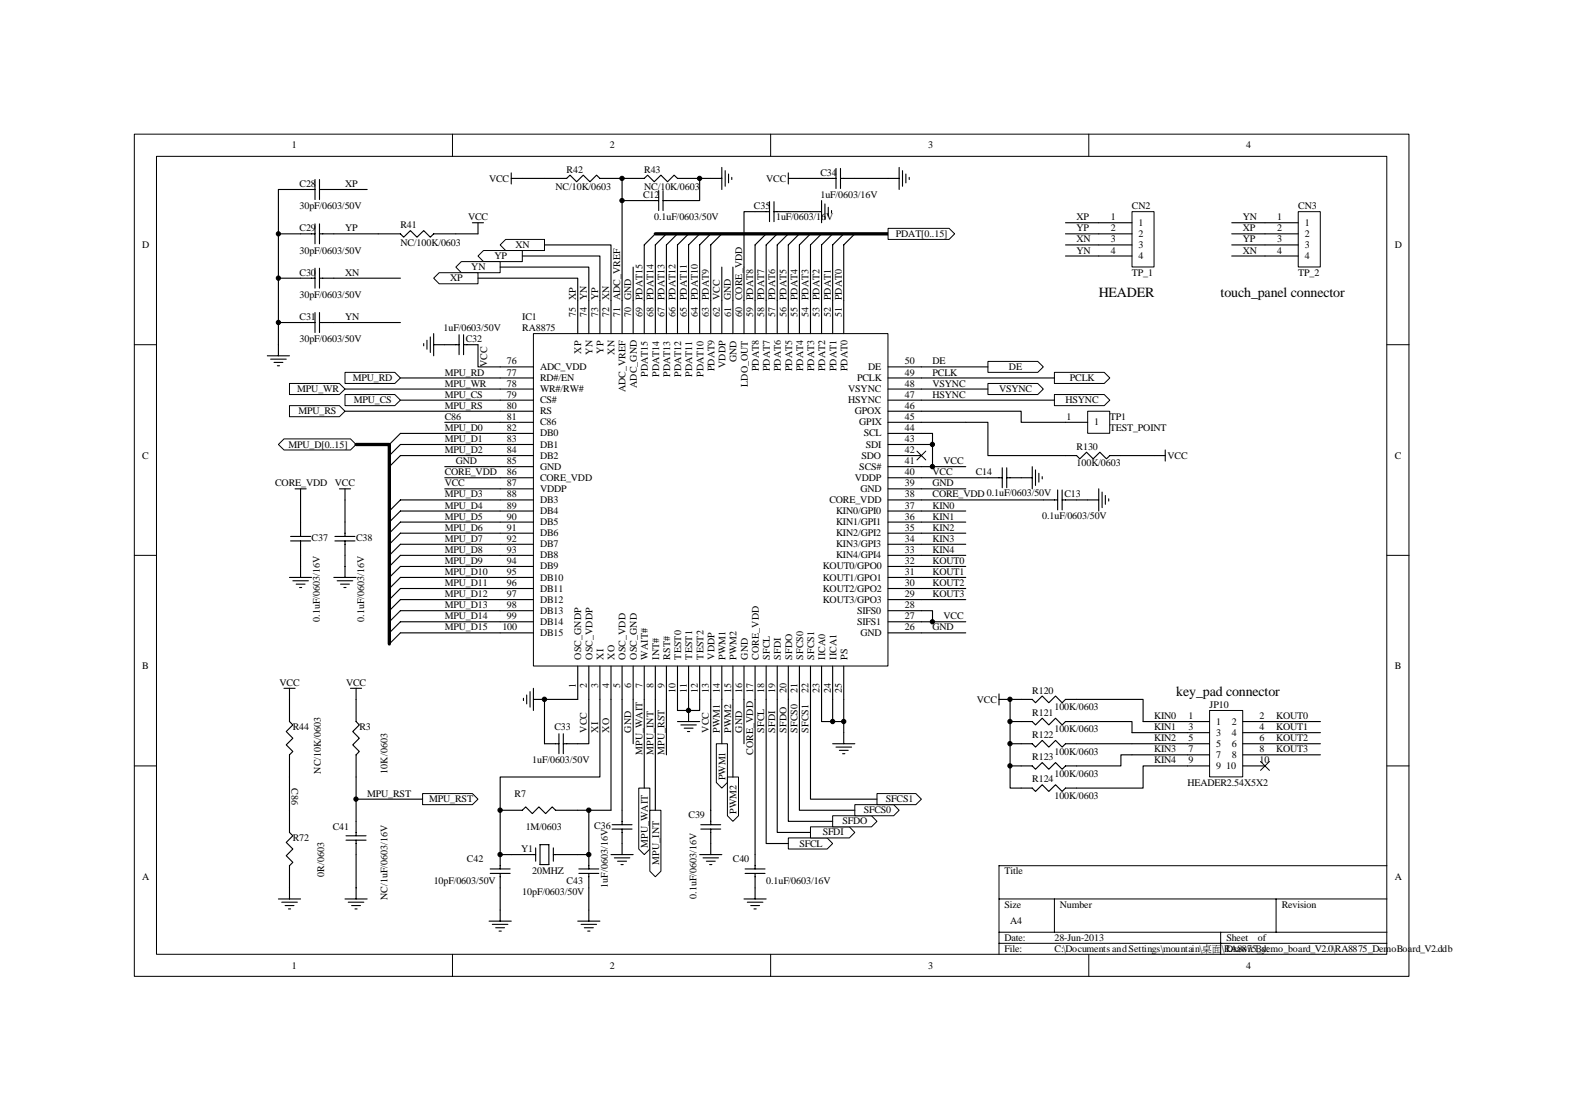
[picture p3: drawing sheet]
<svg xmlns="http://www.w3.org/2000/svg" width="297mm" height="210mm" viewBox="0 0 297 210" stroke-linecap="round" stroke-linejoin="round" font-family="sans-serif">
<defs><g id="words">
<g font-size="2.6">
<text x="207.7" y="56.2">HEADER</text>
<text x="230.8" y="56.2">touch_panel connector</text>
<text x="222.4" y="131.6">key_pad connector</text>
</g>
<g font-size="1.9">
<text x="55.2" y="28">1</text>
<text x="115.3" y="28">2</text>
<text x="175.5" y="28">3</text>
<text x="235.6" y="28">4</text>
<text x="56.6" y="35.3">C28</text>
<text x="65.2" y="35.3">XP</text>
<text x="92.5" y="34.3">VCC</text>
<text x="105" y="36">NC/10K/0603</text>
<text x="107.1" y="32.6">R42</text>
<text x="121.8" y="32.6">R43</text>
<text x="121.8" y="36">NC/10K/0603</text>
<text x="144.9" y="34.3">VCC</text>
<text x="155.1" y="33.3">C34</text>
<text x="56.6" y="39.5">30pF/0603/50V</text>
<text x="88.5" y="41.6">VCC</text>
<text x="121.6" y="37.4">C12</text>
<text x="123.7" y="41.6">0.1uF/0603/50V</text>
<text x="142.6" y="39.5">C35</text>
<text x="146.7" y="41.6">1uF/0603/16V</text>
<text x="155.1" y="37.4">1uF/0603/16V</text>
<text x="203.6" y="41.6">XP</text>
<text x="210.1" y="41.6">1</text>
<text x="214" y="39.5">CN2</text>
<text x="235" y="41.6">YN</text>
<text x="241.5" y="41.6">1</text>
<text x="245.5" y="39.5">CN3</text>
<text x="26.9" y="46.9">D</text>
<text x="56.6" y="43.7">C29</text>
<text x="56.6" y="47.9">30pF/0603/50V</text>
<text x="65.2" y="43.7">YP</text>
<text x="75.7" y="43.1">R41</text>
<text x="75.7" y="46.5">NC/100K/0603</text>
<text x="97.5" y="46.9">XN</text>
<text x="169.4" y="44.8">PDAT[0..15]</text>
<text x="203.6" y="43.7">YP</text>
<text x="203.6" y="47.9">YN</text>
<text x="203.6" y="45.8">XN</text>
<text x="210.1" y="43.7">2</text>
<text x="210.1" y="45.8">3</text>
<text x="210.1" y="47.9">4</text>
<text x="215.3" y="42.7">1</text>
<text x="215.3" y="44.8">2</text>
<text x="215.3" y="46.9">3</text>
<text x="235" y="43.7">XP</text>
<text x="235" y="45.8">YP</text>
<text x="235" y="47.9">XN</text>
<text x="241.5" y="43.7">2</text>
<text x="241.5" y="45.8">3</text>
<text x="241.5" y="47.9">4</text>
<text x="246.7" y="42.7">1</text>
<text x="246.7" y="44.8">2</text>
<text x="246.7" y="46.9">3</text>
<text x="263.7" y="46.9">D</text>
<text x="56.6" y="52.1">C30</text>
<text x="65.2" y="52.1">XN</text>
<text x="85.1" y="53.2">XP</text>
<text x="89.1" y="51.1">YN</text>
<text x="93.5" y="49">YP</text>
<text x="214" y="52.1">TP_1</text>
<text x="215.3" y="49">4</text>
<text x="245.5" y="52.1">TP_2</text>
<text x="246.7" y="49">4</text>
<text x="56.6" y="56.3">30pF/0603/50V</text>
<text x="108.9" y="59.9" transform="rotate(-90 108.9 59.9)">75 XP</text>
<text x="111" y="59.9" transform="rotate(-90 111 59.9)">74 YN</text>
<text x="113.1" y="59.9" transform="rotate(-90 113.1 59.9)">73 YP</text>
<text x="115.2" y="59.9" transform="rotate(-90 115.2 59.9)">72 XN</text>
<text x="117.3" y="59.9" transform="rotate(-90 117.3 59.9)">71 ADC_VREF</text>
<text x="119.4" y="59.9" transform="rotate(-90 119.4 59.9)">70 GND</text>
<text x="121.5" y="59.9" transform="rotate(-90 121.5 59.9)">69 PDAT15</text>
<text x="123.5" y="59.9" transform="rotate(-90 123.5 59.9)">68 PDAT14</text>
<text x="125.6" y="59.9" transform="rotate(-90 125.6 59.9)">67 PDAT13</text>
<text x="127.7" y="59.9" transform="rotate(-90 127.7 59.9)">66 PDAT12</text>
<text x="129.8" y="59.9" transform="rotate(-90 129.8 59.9)">65 PDAT11</text>
<text x="131.9" y="59.9" transform="rotate(-90 131.9 59.9)">64 PDAT10</text>
<text x="134" y="59.9" transform="rotate(-90 134 59.9)">63 PDAT9</text>
<text x="136.1" y="59.9" transform="rotate(-90 136.1 59.9)">62 VCC</text>
<text x="138.2" y="59.9" transform="rotate(-90 138.2 59.9)">61 GND</text>
<text x="140.3" y="59.9" transform="rotate(-90 140.3 59.9)">60 CORE_VDD</text>
<text x="142.4" y="59.9" transform="rotate(-90 142.4 59.9)">59 PDAT8</text>
<text x="144.5" y="59.9" transform="rotate(-90 144.5 59.9)">58 PDAT7</text>
<text x="146.6" y="59.9" transform="rotate(-90 146.6 59.9)">57 PDAT6</text>
<text x="148.7" y="59.9" transform="rotate(-90 148.7 59.9)">56 PDAT5</text>
<text x="150.8" y="59.9" transform="rotate(-90 150.8 59.9)">55 PDAT4</text>
<text x="152.9" y="59.9" transform="rotate(-90 152.9 59.9)">54 PDAT3</text>
<text x="155" y="59.9" transform="rotate(-90 155 59.9)">53 PDAT2</text>
<text x="157.1" y="59.9" transform="rotate(-90 157.1 59.9)">52 PDAT1</text>
<text x="159.2" y="59.9" transform="rotate(-90 159.2 59.9)">51 PDAT0</text>
<text x="56.6" y="60.5">C31</text>
<text x="56.6" y="64.7">30pF/0603/50V</text>
<text x="65.2" y="60.5">YN</text>
<text x="83.9" y="62.6">1uF/0603/50V</text>
<text x="88.1" y="64.7">C32</text>
<text x="98.8" y="60.5">IC1</text>
<text x="98.8" y="62.6">RA8875</text>
<text x="84.1" y="71">MPU_RD</text>
<text x="92.1" y="69.3" transform="rotate(-90 92.1 69.3)">VCC</text>
<text x="95.8" y="68.9">76</text>
<text x="95.8" y="71">77</text>
<text x="102.1" y="69.9">ADC_VDD</text>
<text x="109.9" y="66.8" transform="rotate(-90 109.9 66.8)">XP</text>
<text x="112" y="67" transform="rotate(-90 112 67)">YN</text>
<text x="114.1" y="66.8" transform="rotate(-90 114.1 66.8)">YP</text>
<text x="116.2" y="67" transform="rotate(-90 116.2 67)">XN</text>
<text x="122.5" y="71.2" transform="rotate(-90 122.5 71.2)">PDAT15</text>
<text x="124.6" y="71.2" transform="rotate(-90 124.6 71.2)">PDAT14</text>
<text x="126.7" y="71.2" transform="rotate(-90 126.7 71.2)">PDAT13</text>
<text x="128.8" y="71.2" transform="rotate(-90 128.8 71.2)">PDAT12</text>
<text x="130.9" y="71.2" transform="rotate(-90 130.9 71.2)">PDAT11</text>
<text x="133" y="71.2" transform="rotate(-90 133 71.2)">PDAT10</text>
<text x="135.1" y="70.2" transform="rotate(-90 135.1 70.2)">PDAT9</text>
<text x="137.2" y="69.6" transform="rotate(-90 137.2 69.6)">VDDP</text>
<text x="139.3" y="68.5" transform="rotate(-90 139.3 68.5)">GND</text>
<text x="143.5" y="70.2" transform="rotate(-90 143.5 70.2)">PDAT8</text>
<text x="145.6" y="70.2" transform="rotate(-90 145.6 70.2)">PDAT7</text>
<text x="147.7" y="70.2" transform="rotate(-90 147.7 70.2)">PDAT6</text>
<text x="149.8" y="70.2" transform="rotate(-90 149.8 70.2)">PDAT5</text>
<text x="151.8" y="70.2" transform="rotate(-90 151.8 70.2)">PDAT4</text>
<text x="153.9" y="70.2" transform="rotate(-90 153.9 70.2)">PDAT3</text>
<text x="156" y="70.2" transform="rotate(-90 156 70.2)">PDAT2</text>
<text x="158.1" y="70.2" transform="rotate(-90 158.1 70.2)">PDAT1</text>
<text x="160.2" y="70.2" transform="rotate(-90 160.2 70.2)">PDAT0</text>
<text x="164.1" y="69.9">DE</text>
<text x="171.1" y="71">49</text>
<text x="171.1" y="68.9">50</text>
<text x="176.3" y="68.9">DE</text>
<text x="176.3" y="71">PCLK</text>
<text x="190.8" y="69.9">DE</text>
<text x="56.2" y="74.1">MPU_WR</text>
<text x="66.7" y="72">MPU_RD</text>
<text x="66.9" y="76.2">MPU_CS</text>
<text x="84.1" y="73.1">MPU_WR</text>
<text x="84.1" y="75.2">MPU_CS</text>
<text x="84.1" y="77.3">MPU_RS</text>
<text x="95.8" y="73.1">78</text>
<text x="95.8" y="75.2">79</text>
<text x="95.8" y="77.3">80</text>
<text x="102.1" y="72">RD#/EN</text>
<text x="102.1" y="74.1">WR#/RW#</text>
<text x="102.1" y="76.2">CS#</text>
<text x="118.3" y="74.2" transform="rotate(-90 118.3 74.2)">ADC_VREF</text>
<text x="120.4" y="73.3" transform="rotate(-90 120.4 73.3)">ADC_GND</text>
<text x="141.4" y="73.1" transform="rotate(-90 141.4 73.1)">LDO_OUT</text>
<text x="160.4" y="76.2">HSYNC</text>
<text x="160.4" y="74.1">VSYNC</text>
<text x="162" y="72">PCLK</text>
<text x="171.1" y="77.3">46</text>
<text x="171.1" y="75.2">47</text>
<text x="171.1" y="73.1">48</text>
<text x="176.3" y="73.1">VSYNC</text>
<text x="176.3" y="75.2">HSYNC</text>
<text x="188.9" y="74.1">VSYNC</text>
<text x="201.5" y="76.2">HSYNC</text>
<text x="202.3" y="72">PCLK</text>
<text x="56.4" y="78.3">MPU_RS</text>
<text x="84.1" y="79.4">C86</text>
<text x="84.1" y="81.4">MPU_D0</text>
<text x="84.1" y="83.5">MPU_D1</text>
<text x="95.8" y="79.4">81</text>
<text x="95.8" y="81.4">82</text>
<text x="95.8" y="83.5">83</text>
<text x="102.1" y="78.3">RS</text>
<text x="102.1" y="80.4">C86</text>
<text x="102.1" y="82.5">DB0</text>
<text x="161.6" y="78.3">GPOX</text>
<text x="162.5" y="80.4">GPIX</text>
<text x="163.3" y="82.5">SCL</text>
<text x="171.1" y="83.5">43</text>
<text x="171.1" y="81.4">44</text>
<text x="171.1" y="79.4">45</text>
<text x="201.7" y="79.4">1</text>
<text x="206.9" y="80.4">1</text>
<text x="209.8" y="79.4">TP1</text>
<text x="209.8" y="81.4">TEST_POINT</text>
<text x="26.9" y="86.7">C</text>
<text x="54.5" y="84.6">MPU_D[0..15]</text>
<text x="84.1" y="85.6">MPU_D2</text>
<text x="84.1" y="89.8">CORE_VDD</text>
<text x="86.2" y="87.7">GND</text>
<text x="95.8" y="85.6">84</text>
<text x="95.8" y="87.7">85</text>
<text x="95.8" y="89.8">86</text>
<text x="102.1" y="84.6">DB1</text>
<text x="102.1" y="86.7">DB2</text>
<text x="102.1" y="88.8">GND</text>
<text x="162.5" y="88.8">SCS#</text>
<text x="162.9" y="86.7">SDO</text>
<text x="163.7" y="84.6">SDI</text>
<text x="171.1" y="89.8">40</text>
<text x="171.1" y="85.6">42</text>
<text x="171.1" y="87.7">41</text>
<text x="176.3" y="89.8">VCC</text>
<text x="178.4" y="87.7">VCC</text>
<text x="184.5" y="89.8">C14</text>
<text x="203.6" y="85">R130</text>
<text x="203.6" y="88.2">100K/0603</text>
<text x="220.7" y="86.7">VCC</text>
<text x="263.7" y="86.7">C</text>
<text x="52" y="91.9">CORE_VDD</text>
<text x="63.3" y="91.9">VCC</text>
<text x="84.1" y="91.9">VCC</text>
<text x="84.1" y="94">MPU_D3</text>
<text x="95.8" y="91.9">87</text>
<text x="95.8" y="94">88</text>
<text x="102.1" y="90.9">CORE_VDD</text>
<text x="102.1" y="93">VDDP</text>
<text x="102.1" y="95.1">DB3</text>
<text x="156.8" y="95.1">CORE_VDD</text>
<text x="161.6" y="90.9">VDDP</text>
<text x="162.7" y="93">GND</text>
<text x="171.1" y="94">38</text>
<text x="171.1" y="91.9">39</text>
<text x="176.3" y="91.9">GND</text>
<text x="176.3" y="94">CORE_VDD 0.1uF/0603/50V</text>
<text x="201.2" y="94">C13</text>
<text x="84.1" y="96.1">MPU_D4</text>
<text x="84.1" y="98.2">MPU_D5</text>
<text x="84.1" y="100.3">MPU_D6</text>
<text x="95.8" y="96.1">89</text>
<text x="95.8" y="98.2">90</text>
<text x="95.8" y="100.3">91</text>
<text x="102.1" y="97.2">DB4</text>
<text x="102.1" y="99.3">DB5</text>
<text x="102.1" y="101.3">DB6</text>
<text x="158.1" y="101.3">KIN2/GPI2</text>
<text x="158.1" y="99.3">KIN1/GPI1</text>
<text x="158.1" y="97.2">KIN0/GPI0</text>
<text x="171.1" y="100.3">35</text>
<text x="171.1" y="98.2">36</text>
<text x="171.1" y="96.1">37</text>
<text x="176.3" y="96.1">KIN0</text>
<text x="176.3" y="98.2">KIN1</text>
<text x="176.3" y="100.3">KIN2</text>
<text x="197.1" y="98">0.1uF/0603/50V</text>
<text x="58.9" y="102.2">C37</text>
<text x="67.3" y="102.2">C38</text>
<text x="84.1" y="102.4">MPU_D7</text>
<text x="84.1" y="104.5">MPU_D8</text>
<text x="84.1" y="106.6">MPU_D9</text>
<text x="95.8" y="102.4">92</text>
<text x="95.8" y="104.5">93</text>
<text x="95.8" y="106.6">94</text>
<text x="102.1" y="103.4">DB7</text>
<text x="102.1" y="105.5">DB8</text>
<text x="102.1" y="107.6">DB9</text>
<text x="155.6" y="107.6">KOUT0/GPO0</text>
<text x="158.1" y="105.5">KIN4/GPI4</text>
<text x="158.1" y="103.4">KIN3/GPI3</text>
<text x="171.1" y="104.5">33</text>
<text x="171.1" y="102.4">34</text>
<text x="171.1" y="106.6">32</text>
<text x="176.3" y="102.4">KIN3</text>
<text x="176.3" y="104.5">KIN4</text>
<text x="176.3" y="106.6">KOUT0</text>
<text x="84.1" y="108.7">MPU_D10</text>
<text x="84.1" y="110.8">MPU_D11</text>
<text x="84.1" y="112.9">MPU_D12</text>
<text x="95.8" y="108.7">95</text>
<text x="95.8" y="110.8">96</text>
<text x="95.8" y="112.9">97</text>
<text x="102.1" y="109.7">DB10</text>
<text x="102.1" y="111.8">DB11</text>
<text x="102.1" y="113.9">DB12</text>
<text x="155.6" y="113.9">KOUT3/GPO3</text>
<text x="155.6" y="111.8">KOUT2/GPO2</text>
<text x="155.6" y="109.7">KOUT1/GPO1</text>
<text x="171.1" y="112.9">29</text>
<text x="171.1" y="110.8">30</text>
<text x="171.1" y="108.7">31</text>
<text x="176.3" y="108.7">KOUT1</text>
<text x="176.3" y="110.8">KOUT2</text>
<text x="176.3" y="112.9">KOUT3</text>
<text x="60.5" y="117.5" transform="rotate(-90 60.5 117.5)">0.1uF/0603/16V</text>
<text x="68.9" y="117.5" transform="rotate(-90 68.9 117.5)">0.1uF/0603/16V</text>
<text x="84.1" y="115">MPU_D13</text>
<text x="84.1" y="117.1">MPU_D14</text>
<text x="84.1" y="119.1">MPU_D15</text>
<text x="95" y="119.1">100</text>
<text x="95.8" y="115">98</text>
<text x="95.8" y="117.1">99</text>
<text x="102.1" y="116">DB13</text>
<text x="102.1" y="118.1">DB14</text>
<text x="162" y="118.1">SIFS1</text>
<text x="162" y="116">SIFS0</text>
<text x="171.1" y="117.1">27</text>
<text x="171.1" y="115">28</text>
<text x="171.1" y="119.1">26</text>
<text x="176.3" y="119.1">GND</text>
<text x="178.4" y="117.1">VCC</text>
<text x="102.1" y="120.2">DB15</text>
<text x="109.9" y="124.7" transform="rotate(-90 109.9 124.7)">OSC_GNDP</text>
<text x="112" y="124.7" transform="rotate(-90 112 124.7)">OSC_VDDP</text>
<text x="114.1" y="124.7" transform="rotate(-90 114.1 124.7)">XI</text>
<text x="116.2" y="124.7" transform="rotate(-90 116.2 124.7)">XO</text>
<text x="118.3" y="124.7" transform="rotate(-90 118.3 124.7)">OSC_VDD</text>
<text x="120.4" y="124.7" transform="rotate(-90 120.4 124.7)">OSC_GND</text>
<text x="122.5" y="124.7" transform="rotate(-90 122.5 124.7)">WAIT#</text>
<text x="124.6" y="124.7" transform="rotate(-90 124.6 124.7)">INT#</text>
<text x="126.7" y="124.7" transform="rotate(-90 126.7 124.7)">RST#</text>
<text x="128.8" y="124.7" transform="rotate(-90 128.8 124.7)">TEST0</text>
<text x="130.9" y="124.7" transform="rotate(-90 130.9 124.7)">TEST1</text>
<text x="133" y="124.7" transform="rotate(-90 133 124.7)">TEST2</text>
<text x="135.1" y="124.7" transform="rotate(-90 135.1 124.7)">VDDP</text>
<text x="137.2" y="124.7" transform="rotate(-90 137.2 124.7)">PWM1</text>
<text x="139.3" y="124.7" transform="rotate(-90 139.3 124.7)">PWM2</text>
<text x="141.4" y="124.7" transform="rotate(-90 141.4 124.7)">GND</text>
<text x="143.5" y="124.7" transform="rotate(-90 143.5 124.7)">CORE_VDD</text>
<text x="145.6" y="124.7" transform="rotate(-90 145.6 124.7)">SFCL</text>
<text x="147.7" y="124.7" transform="rotate(-90 147.7 124.7)">SFDI</text>
<text x="149.8" y="124.7" transform="rotate(-90 149.8 124.7)">SFDO</text>
<text x="151.8" y="124.7" transform="rotate(-90 151.8 124.7)">SFCS0</text>
<text x="153.9" y="124.7" transform="rotate(-90 153.9 124.7)">SFCS1</text>
<text x="156" y="124.7" transform="rotate(-90 156 124.7)">IICA0</text>
<text x="158.1" y="124.7" transform="rotate(-90 158.1 124.7)">IICA1</text>
<text x="160.2" y="124.7" transform="rotate(-90 160.2 124.7)">PS</text>
<text x="162.7" y="120.2">GND</text>
<text x="26.9" y="126.5">B</text>
<text x="52.8" y="129.6">VCC</text>
<text x="65.4" y="129.6">VCC</text>
<text x="108.9" y="130.1" transform="rotate(-90 108.9 130.1)">1</text>
<text x="111" y="130.1" transform="rotate(-90 111 130.1)">2</text>
<text x="113.1" y="130.1" transform="rotate(-90 113.1 130.1)">3</text>
<text x="115.2" y="130.1" transform="rotate(-90 115.2 130.1)">4</text>
<text x="117.3" y="130.1" transform="rotate(-90 117.3 130.1)">5</text>
<text x="119.4" y="130.1" transform="rotate(-90 119.4 130.1)">6</text>
<text x="121.5" y="130.1" transform="rotate(-90 121.5 130.1)">7</text>
<text x="123.5" y="130.1" transform="rotate(-90 123.5 130.1)">8</text>
<text x="125.6" y="130.1" transform="rotate(-90 125.6 130.1)">9</text>
<text x="127.7" y="130.9" transform="rotate(-90 127.7 130.9)">10</text>
<text x="129.8" y="130.9" transform="rotate(-90 129.8 130.9)">11</text>
<text x="131.9" y="130.9" transform="rotate(-90 131.9 130.9)">12</text>
<text x="134" y="130.9" transform="rotate(-90 134 130.9)">13</text>
<text x="136.1" y="130.9" transform="rotate(-90 136.1 130.9)">14</text>
<text x="138.2" y="130.9" transform="rotate(-90 138.2 130.9)">15</text>
<text x="140.3" y="130.9" transform="rotate(-90 140.3 130.9)">16</text>
<text x="142.4" y="130.9" transform="rotate(-90 142.4 130.9)">17</text>
<text x="144.5" y="130.9" transform="rotate(-90 144.5 130.9)">18</text>
<text x="146.6" y="130.9" transform="rotate(-90 146.6 130.9)">19</text>
<text x="148.7" y="130.9" transform="rotate(-90 148.7 130.9)">20</text>
<text x="150.8" y="130.9" transform="rotate(-90 150.8 130.9)">21</text>
<text x="152.9" y="130.9" transform="rotate(-90 152.9 130.9)">22</text>
<text x="155" y="130.9" transform="rotate(-90 155 130.9)">23</text>
<text x="157.1" y="130.9" transform="rotate(-90 157.1 130.9)">24</text>
<text x="159.2" y="130.9" transform="rotate(-90 159.2 130.9)">25</text>
<text x="195.2" y="131.1">R120</text>
<text x="263.7" y="126.5">B</text>
<text x="184.7" y="132.8">VCC</text>
<text x="195.2" y="135.3">R121</text>
<text x="199.4" y="134.2">100K/0603</text>
<text x="218.2" y="135.9">KIN0</text>
<text x="224.7" y="135.9">1</text>
<text x="228.7" y="133.8">JP10</text>
<text x="230" y="137">1</text>
<text x="232.9" y="137">2</text>
<text x="238.1" y="135.9">2</text>
<text x="241.3" y="135.9">KOUT0</text>
<text x="55.4" y="138">R44</text>
<text x="67.9" y="138">R3</text>
<text x="104.8" y="138">C33</text>
<text x="111" y="138.5" transform="rotate(-90 111 138.5)">VCC</text>
<text x="113.1" y="138.5" transform="rotate(-90 113.1 138.5)">XI</text>
<text x="115.2" y="138.5" transform="rotate(-90 115.2 138.5)">XO</text>
<text x="119.4" y="138.5" transform="rotate(-90 119.4 138.5)">GND</text>
<text x="121.5" y="142.7" transform="rotate(-90 121.5 142.7)">MPU_WAIT</text>
<text x="123.5" y="142.7" transform="rotate(-90 123.5 142.7)">MPU_INT</text>
<text x="125.6" y="142.7" transform="rotate(-90 125.6 142.7)">MPU_RST</text>
<text x="134" y="138.5" transform="rotate(-90 134 138.5)">VCC</text>
<text x="136.1" y="138.5" transform="rotate(-90 136.1 138.5)">PWM1</text>
<text x="138.2" y="138.5" transform="rotate(-90 138.2 138.5)">PWM2</text>
<text x="140.3" y="138.5" transform="rotate(-90 140.3 138.5)">GND</text>
<text x="142.4" y="142.7" transform="rotate(-90 142.4 142.7)">CORE_VDD</text>
<text x="144.5" y="138.5" transform="rotate(-90 144.5 138.5)">SFCL</text>
<text x="146.6" y="138.5" transform="rotate(-90 146.6 138.5)">SFDI</text>
<text x="148.7" y="138.5" transform="rotate(-90 148.7 138.5)">SFDO</text>
<text x="150.8" y="138.5" transform="rotate(-90 150.8 138.5)">SFCS0</text>
<text x="152.9" y="138.5" transform="rotate(-90 152.9 138.5)">SFCS1</text>
<text x="195.2" y="139.5">R122</text>
<text x="195.2" y="143.7">R123</text>
<text x="199.4" y="138.4">100K/0603</text>
<text x="199.4" y="142.6">100K/0603</text>
<text x="218.2" y="138">KIN1</text>
<text x="218.2" y="140.1">KIN2</text>
<text x="218.2" y="142.2">KIN3</text>
<text x="224.7" y="138">3</text>
<text x="224.7" y="140.1">5</text>
<text x="224.7" y="142.2">7</text>
<text x="230" y="139.1">3</text>
<text x="230" y="141.2">5</text>
<text x="230" y="143.3">7</text>
<text x="232.9" y="139.1">4</text>
<text x="232.9" y="141.2">6</text>
<text x="232.9" y="143.3">8</text>
<text x="238.1" y="138">4</text>
<text x="238.1" y="140.1">6</text>
<text x="238.1" y="142.2">8</text>
<text x="241.3" y="138">KOUT1</text>
<text x="241.3" y="140.1">KOUT2</text>
<text x="241.3" y="142.2">KOUT3</text>
<text x="55.1" y="148.9" transform="rotate(90 55.1 148.9)">C86</text>
<text x="60.7" y="146.2" transform="rotate(-90 60.7 146.2)">NC/10K/0603</text>
<text x="73.3" y="146.2" transform="rotate(-90 73.3 146.2)">10K/0603</text>
<text x="100.6" y="144.3">1uF/0603/50V</text>
<text x="137.2" y="147.5" transform="rotate(-90 137.2 147.5)">PWM1</text>
<text x="195.2" y="147.8">R124</text>
<text x="199.4" y="146.8">100K/0603</text>
<text x="218.2" y="144.3">KIN4</text>
<text x="224.5" y="148.5">HEADER2.54X5X2</text>
<text x="224.7" y="144.3">9</text>
<text x="230" y="145.4">9</text>
<text x="231.9" y="145.4">10</text>
<text x="238.1" y="144.3">10</text>
<text x="69.4" y="150.6">MPU_RST</text>
<text x="81.1" y="151.6">MPU_RST</text>
<text x="97.3" y="150.6">R7</text>
<text x="130.2" y="154.6">C39</text>
<text x="139.3" y="153.8" transform="rotate(-90 139.3 153.8)">PWM2</text>
<text x="159.3" y="155.8">SFDO</text>
<text x="163.3" y="153.7">SFCS0</text>
<text x="167.5" y="151.6">SFCS1</text>
<text x="199.4" y="151">100K/0603</text>
<text x="55.4" y="159">R72</text>
<text x="62.9" y="156.9">C41</text>
<text x="98.5" y="161.1">Y1</text>
<text x="99.4" y="156.9">1M/0603</text>
<text x="112.4" y="156.7">C36</text>
<text x="122.5" y="160.3" transform="rotate(-90 122.5 160.3)">MPU_WAIT</text>
<text x="151.1" y="160">SFCL</text>
<text x="155.6" y="157.9">SFDI</text>
<text x="26.9" y="166.3">A</text>
<text x="61.3" y="165.7" transform="rotate(-90 61.3 165.7)">0R/0603</text>
<text x="82" y="167.1">10pF/0603/50V</text>
<text x="88.3" y="162.9">C42</text>
<text x="100.6" y="165.2">20MHZ</text>
<text x="107.1" y="167.1">C43</text>
<text x="115" y="167.8" transform="rotate(-90 115 167.8)">1uF/0603/16V</text>
<text x="124.6" y="163.4" transform="rotate(-90 124.6 163.4)">MPU_INT</text>
<text x="138.6" y="162.9">C40</text>
<text x="144.9" y="167.1">0.1uF/0603/16V</text>
<text x="189.9" y="165.2">Title</text>
<text x="263.7" y="166.3">A</text>
<text x="73.3" y="170.1" transform="rotate(-90 73.3 170.1)">NC/1uF/0603/16V</text>
<text x="98.8" y="169.2">10pF/0603/50V</text>
<text x="131.7" y="169.9" transform="rotate(-90 131.7 169.9)">0.1uF/0603/16V</text>
<text x="189.9" y="171.5">Size</text>
<text x="200.4" y="171.5">Number</text>
<text x="242.3" y="171.5">Revision</text>
<text x="189.9" y="177.8">Date:</text>
<text x="189.9" y="179.9">File:</text>
<text x="191" y="174.7">A4</text>
<text x="199.4" y="179.9">C:\Documents and Settings\mountain\桌面</text>
<text x="199.4" y="177.8">28-Jun-2013</text>
<text x="231" y="179.9">\RA8875_demo_board_V2.0\RA8875_DemoBoard_V2.ddb</text>
<text x="231.9" y="179.9">Drawn By:</text>
<text x="231.9" y="177.8">Sheet</text>
<text x="237.8" y="177.8">of</text>
<text x="55.2" y="183">1</text>
<text x="115.3" y="183">2</text>
<text x="175.5" y="183">3</text>
<text x="235.6" y="183">4</text>
</g>
</g></defs>
<g fill="none" stroke="#000" stroke-width=".19">
<path d="M25.4 25.4h241v159.1h-241zM29.6 29.5h232.6v150.9h-232.6zM85.6 25.4v4.1M145.7 25.4v4.1M205.9 25.4v4.1M25.4 65.2h4.2M262.2 65.2h4.2M25.4 105h4.2M262.2 105h4.2M25.4 144.8h4.2M262.2 144.8h4.2M188.9 169.9h73.3"/>
<path d="M188.9 176.2h73.3M188.9 178.3h73.3M199.4 169.9v6.3M230.8 176.2v4.2M241.3 169.9v6.3M262.2 163.6h-73.3v16.8M85.6 180.4v4.2M145.7 180.4v4.2M205.9 180.4v4.2"/>
</g>
<g fill="none" stroke="#000" stroke-width=".21">
<path d="M59.6 35.8h-7v8.4h7M59.6 33.9v3.8M60.4 35.8h9M60.4 33.9v3.8M96.7 33.7h10.4l.7-.6 1.2 1.3 1.3-1.3 1.2 1.3 1.3-1.3 .6 .6h8.4l.6-.6 1.3 1.3 1.3-1.3 1.2 1.3 1.3-1.3 .6 .6h4.2M96.7 32.7v2.1M117.6 37.9h6.9M124.5 36v3.8M125.4 37.9h2.7M125.4 36v3.8M134.4 33.7h2.1M136.5 31.6v4.2"/>
<path d="M137.1 32.3v2.9M137.7 32.9v1.7M138.4 33.5v.4M52.6 44.2v8.4h7M52.6 52.6v8.4h7M59.6 42.3v3.8M59.6 50.7v3.8M59.6 59.1v3.7M60.4 44.2h2.7M60.4 42.3v3.8M60.4 50.7v3.8M60.4 59.1v3.7"/>
<path d="M60.4 52.6h15.3M89.3 42.1h2.1M90.4 42.1v2.1h-8.4l-.6 .6-1.3-1.2-1.3 1.2-1.2-1.2-1.3 1.2-.6-.6h-4.2M50.5 67.2h4.2M51.2 67.9h2.9M51.8 68.5h1.7M52.4 69.1h.4M52.6 61v6.2M60.4 61h15.3M80.1 64.9v.5M80.7 64.3v1.7M81.4 63.7v2.9"/>
<path d="M82 65.2h4.8M82 63.1v4.1M86.8 63.3v3.7M87.6 65.2h2.8M87.6 63.3v3.7"/>
</g>
<g fill="#fff" stroke="#000" stroke-width=".19">
<path d="M95.6 45.3h7.4v2h-7.4l-1-1z" fill-rule="evenodd"/>
<path d="M90.4 48.4l1-1.1h7.4v2.1h-7.4z" fill-rule="evenodd"/>
<path d="M86.2 50.5l1-1.1h7.4v2.1h-7.4z" fill-rule="evenodd"/>
<path d="M82 52.6l1-1.1h7.4v2.1h-7.4z" fill-rule="evenodd"/>
</g>
<g fill="none" stroke="#000" stroke-width=".21">
<path d="M90.4 52.6h18.8v4.2M94.6 50.5h16.7v6.3M98.8 48.4h14.6v8.4M103 46.3h12.5v10.5M119.7 50.5v6.3M123.9 44.2l-2.1 2.1v10.5M126 44.2l-2.1 2.1v10.5M128.1 44.2l-2.1 2.1v10.5M130.2 44.2l-2.1 2.1v10.5M132.3 44.2l-2.1 2.1v10.5M134.4 44.2l-2.1 2.1v10.5M136.5 44.2l-2.1 2.1v10.5"/>
<path d="M136.5 50.5v6.3M138.6 50.5v6.3M140.7 50.5v6.3M144.9 44.2l-2.1 2.1v10.5M147 44.2l-2.1 2.1v10.5M149.1 44.2l-2.1 2.1v10.5M151.1 44.2l-2 2.1v10.5M153.2 44.2l-2.1 2.1v10.5M155.3 44.2l-2.1 2.1v10.5M157.4 44.2l-2.1 2.1v10.5M159.5 44.2l-2.1 2.1v10.5M161.6 44.2l-2.1 2.1v10.5"/>
</g>
<path d="M123.9 44.2h44" fill="none" stroke="#000" stroke-width=".63"/>
<g fill="#fff" stroke="#000" stroke-width=".19">
<path d="M167.9 43.2h11.5l1.1 1-1.1 1.1h-11.5z" fill-rule="evenodd"/>
<path d="M186.8 68.3h9.4l1.1 1-1.1 1.1h-9.4z" fill-rule="evenodd"/>
<path d="M199.4 70.4h9.4l1 1-1 1.1h-9.4z" fill-rule="evenodd"/>
<path d="M186.8 72.5h9.4l1.1 1-1.1 1.1h-9.4z" fill-rule="evenodd"/>
<path d="M199.4 74.6h9.4l1 1-1 1.1h-9.4z" fill-rule="evenodd"/>
</g>
<g fill="none" stroke="#000" stroke-width=".21">
<path d="M174.2 69.3h12.6M174.2 71.4h25.2M174.2 73.5h12.6M174.2 75.6h25.2M174.2 92.4h8.4M186.8 90.3h2.7M189.5 88.4v3.8M190.3 90.3h4.9M190.3 88.4v3.8M195.2 88.2v4.2M195.8 88.8v3M196.4 89.5v1.6"/>
<path d="M197.1 90.1v.4M197.3 94.5h2.7M200 92.6v3.8M200.8 94.5h2.8M200.8 92.6v3.8M205.7 94.5h2M207.7 92.4v4.2M208.4 93v2.9M209 93.6v1.7M209.6 94.3v.4M174.2 119.6h8.4"/>
</g>
<g fill="#fff" stroke="#000" stroke-width=".19">
<path d="M65.2 70.4h9.5l1 1-1 1.1h-9.5z" fill-rule="evenodd"/>
<path d="M54.7 72.5h9.5l1 1-1 1.1h-9.5z" fill-rule="evenodd"/>
<path d="M65.2 74.6h9.5l1 1-1 1.1h-9.5z" fill-rule="evenodd"/>
<path d="M54.7 76.7h9.5l1 1-1 1.1h-9.5z" fill-rule="evenodd"/>
</g>
<path d="M65.2 73.5h29.4M65.2 77.7h29.4M75.7 71.4h18.9M75.7 75.6h18.9M84.1 79.8h10.5" fill="none" stroke="#000" stroke-width=".21"/>
<path d="M52.6 84l1.1-1h12.6l1 1-1 1h-12.6z" fill-rule="evenodd" fill="#fff" stroke="#000" stroke-width=".19"/>
<path d="M67.3 84h6.3v37.7" fill="none" stroke="#000" stroke-width=".63"/>
<g fill="none" stroke="#000" stroke-width=".21">
<path d="M55.8 92.4h2.1M56.8 92.4v9M64.2 92.4h2.1M65.2 92.4v9M84.1 88.2h10.5M84.1 90.3h10.5M84.1 92.4h10.5M94.6 81.9h-18.9l-2.1 2.1M94.6 84h-18.9l-2.1 2.1M94.6 86.1h-18.9l-2.1 2.1M94.6 94.5h-18.9l-2.1 2.1M94.6 96.6h-18.9l-2.1 2.1"/>
<path d="M94.6 98.7h-18.9l-2.1 2.1M54.7 109.1h4.2M54.9 102.2h3.8M54.9 101.4h3.8M55.4 109.8h2.9M56 110.4h1.7M56.6 111h.4M56.8 102.2v6.9M63.1 109.1h4.2M63.3 102.2h3.8M63.3 101.4h3.8M63.8 109.8h2.9"/>
<path d="M64.4 110.4h1.7M65 111h.4M65.2 102.2v6.9M75.7 119.6l-2.1 2.1M94.6 100.8h-18.9l-2.1 2.1M94.6 102.9h-18.9l-2.1 2.1M94.6 105h-18.9l-2.1 2.1M94.6 107.1h-18.9l-2.1 2M94.6 109.1h-18.9l-2.1 2.1M94.6 111.2h-18.9l-2.1 2.1M94.6 113.3h-18.9l-2.1 2.1M94.6 115.4h-18.9l-2.1 2.1"/>
<path d="M94.6 117.5h-18.9l-2.1 2.1M53.7 130.1h2.1M54.7 130.1v6.3l.7 .6-1.3 1.3 1.3 1.2-1.3 1.3 1.3 1.2-.7 .7v14.6l.7 .7-1.3 1.2 1.3 1.3-1.3 1.2 1.3 1.3-.7 .6v6.3M66.3 130.1h2.1M67.3 130.1v6.3l.6 .6-1.2 1.3 1.2 1.2-1.2 1.3 1.2 1.2-.6 .7v15.3M99 132v.4M99.6 131.4v1.6M100.2 130.7v2.9M100.9 130.1v4.2M100.9 132.2h2.1M105.7 138.7v3.8M106.5 138.7v3.8"/>
<path d="M109.2 132.2h-6.2v8.4h2.7M111.3 132.2v8.4h-4.8M65.4 158.8h3.8M65.4 158h3.8M67.3 158.8v11.1M94.6 153.1h4.2l.6-.6 1.2 1.3 1.3-1.3 1.3 1.3 1.2-1.3 .6 .6h4.2M102.1 159.6h1.7v3.8h-1.7zM52.6 169.9h4.2M53.3 170.5h2.9M53.9 171.2h1.7M54.5 171.8h.4M65.2 169.9h4.2"/>
<path d="M65.8 170.5h3M66.5 171.2h1.7M67.1 171.8h.4M92.5 174.1h4.2M92.7 165.1h3.8M92.7 164.2h3.8M93.1 174.7h2.9M93.7 175.3h1.7M94.4 176h.4M94.6 161.5v2.7M94.6 165.1v2.7M94.6 172v2.1"/>
<path d="M96.7 161.5h4.6M101.3 160.3v2.5M104.6 161.5h4.6M104.6 160.3v2.5M109.2 174.1h4.2M109.4 165.1h3.8M109.4 164.2h3.8M109.9 174.7h2.9M110.5 175.3h1.7M111.1 176h.4M111.3 161.5v2.7M111.3 165.1v2.7"/>
<path d="M111.3 172v2.1"/>
</g>
<path d="M79.9 150h9.4l1.1 1-1.1 1.1h-9.4z" fill-rule="evenodd" fill="#fff" stroke="#000" stroke-width=".19"/>
<g fill="none" stroke="#000" stroke-width=".21">
<path d="M113.4 132.2v14.7h-18.8v14.6h2.1M115.5 132.2v20.9h-6.3M117.6 132.2v23.7M119.7 132.2v8.4M67.3 151h12.6M111.3 153.1v8.4h-2.1M115.7 156.7h3.8M115.7 155.9h3.8M117.6 156.7v4.8M115.5 161.5h4.2M116.2 162.1h2.9M116.8 162.8h1.7"/>
<path d="M117.4 163.4h.4"/>
</g>
<g fill="#fff" stroke="#000" stroke-width=".19">
<path d="M120.8 148.9h2.1v11.6l-1.1 1-1-1z" fill-rule="evenodd"/>
<path d="M122.9 153.1h2.1v11.6l-1.1 1-1-1z" fill-rule="evenodd"/>
</g>
<path d="M121.8 132.2v16.7M123.9 132.2v20.9M126 132.2v10.5M134.4 132.2v23.7M132.5 156.7h3.8M132.5 155.9h3.8M134.4 156.7v4.8M132.3 161.5h4.2M132.9 162.1h2.9M133.6 162.8h1.6M134.2 163.4h.4" fill="none" stroke="#000" stroke-width=".21"/>
<g fill="#fff" stroke="#000" stroke-width=".19">
<path d="M135.4 140.6h2.1v7.3l-1 1-1.1-1z" fill-rule="evenodd"/>
<path d="M137.5 146.9h2.1v7.3l-1 1-1.1-1z" fill-rule="evenodd"/>
</g>
<path d="M136.5 132.2v8.4M138.6 132.2v14.7M140.7 132.2v8.4M142.8 132.2v32M140.7 169.9h4.2M140.9 165.1h3.7M140.9 164.2h3.7M141.3 170.5h2.9M141.9 171.2h1.7M142.6 171.8h.4M142.8 165.1v4.8" fill="none" stroke="#000" stroke-width=".21"/>
<g fill="#fff" stroke="#000" stroke-width=".19">
<path d="M149.1 158.4h7.3l1 1-1 1.1h-7.3z" fill-rule="evenodd"/>
<path d="M153.2 156.3h7.4l1 1-1 1.1h-7.4z" fill-rule="evenodd"/>
<path d="M157.4 154.2h7.4l1 1-1 1.1h-7.4z" fill-rule="evenodd"/>
<path d="M161.6 152.1h7.4l1 1-1 1.1h-7.4z" fill-rule="evenodd"/>
<path d="M165.8 150h7.4l1 1-1 1.1h-7.4z" fill-rule="evenodd"/>
</g>
<g fill="none" stroke="#000" stroke-width=".21">
<path d="M145.5 38.1v3.8M146.3 38.1v3.8M149.1 32.7v2.1M149.1 33.7h9M155.3 37.9v4.2M156 38.5v3M156.6 39.2v1.7M157.2 39.8v.4M158.1 31.8v3.8M158.9 33.7h11.1M158.9 31.8v3.8M170 31.6v4.2"/>
<path d="M170.6 32.3v2.9M171.3 32.9v1.7M171.9 33.5v.4M142.8 40h2.7M146.3 40h2.8M153.2 40h2.1M144.9 132.2v27.2h4.2M147 132.2v25.1h6.2M149.1 132.2v23h8.3M151.1 132.2v20.9h10.5M153.2 132.2v18.8h12.6"/>
</g>
<path d="M214.1 40h4.1v10.5h-4.1z" fill="#fff"/>
<path d="M214 40h4.2v10.5h-4.2z" fill="none" stroke="#000" stroke-width=".19"/>
<path d="M207.7 42.1h6.3M207.7 44.2h6.3M207.7 46.3h6.3M207.7 48.4h6.3" fill="none" stroke="#000" stroke-width=".21"/>
<path d="M245.5 40h4.1v10.5h-4.1z" fill="#fff"/>
<path d="M245.5 40h4.1v10.5h-4.1z" fill="none" stroke="#000" stroke-width=".19"/>
<path d="M117.6 33.7v23.1M134.4 33.7h-2.1v4.2h-4.2M201.5 42.1h6.2M201.5 44.2h6.2M201.5 46.3h6.2M201.5 48.4h6.2M232.9 42.1h12.6M232.9 44.2h12.6M232.9 46.3h12.6M232.9 48.4h12.6" fill="none" stroke="#000" stroke-width=".21"/>
<path d="M100.9 63.1h67v62.8h-67z" fill="#fff"/>
<path d="M100.9 63.1h67v62.8h-67zM238.3 143.9l1.7 1.7M240 143.9l-1.7 1.7" fill="none" stroke="#000" stroke-width=".19"/>
<g fill="none" stroke="#000" stroke-width=".21">
<path d="M63.1 44.2h8.4M109.2 56.8v6.3M111.3 56.8v6.3M113.4 56.8v6.3M115.5 56.8v6.3M117.6 56.8v6.3M119.7 56.8v6.3M121.8 56.8v6.3M123.9 56.8v6.3M126 56.8v6.3M128.1 56.8v6.3M130.2 56.8v6.3"/>
<path d="M132.3 56.8v6.3M134.4 56.8v6.3M136.5 56.8v6.3M138.6 56.8v6.3M140.7 56.8v6.3M142.8 40h-2.1v10.5M142.8 56.8v6.3M144.9 56.8v6.3M147 56.8v6.3M149.1 56.8v6.3M149.1 40h4.1M151.1 56.8v6.3"/>
<path d="M153.2 56.8v6.3M155.3 56.8v6.3M157.4 56.8v6.3M159.5 56.8v6.3M90.4 65.2v4.1h10.5M94.6 79.8h6.3M94.6 77.7h6.3M94.6 75.6h6.3M94.6 73.5h6.3M94.6 71.4h6.3M167.9 79.8h6.3M167.9 77.7h6.3"/>
<path d="M167.9 75.6h6.3M167.9 73.5h6.3M167.9 71.4h6.3M167.9 69.3h6.3M94.6 98.7h6.3M94.6 96.6h6.3M94.6 94.5h6.3M94.6 92.4h6.3M94.6 90.3h6.3M94.6 88.2h6.3M94.6 86.1h6.3M94.6 84h6.3"/>
<path d="M94.6 81.9h6.3M167.9 98.7h14.7M167.9 96.6h14.7M167.9 94.5h29.4M167.9 92.4h6.3M167.9 90.3h18.9M167.9 88.2h6.3M167.9 86.1h6.3M167.9 84h6.3M167.9 81.9h6.3M203.6 94.5h2.1M75.7 119.6h25.2"/>
<path d="M94.6 117.5h6.3M94.6 115.4h6.3M94.6 113.3h6.3M94.6 111.2h6.3M94.6 109.1h6.3M94.6 107.1h6.3M94.6 105h6.3M94.6 102.9h6.3M94.6 100.8h6.3M167.9 119.6h6.3M167.9 117.5h14.7M167.9 115.4h6.3"/>
<path d="M167.9 113.3h14.7M167.9 111.2h14.7M167.9 109.1h14.7M167.9 107.1h14.7M167.9 105h14.7M167.9 102.9h14.7M167.9 100.8h14.7M109.2 125.9v6.3M111.3 125.9v6.3M113.4 125.9v6.3M115.5 125.9v6.3M117.6 125.9v6.3"/>
<path d="M119.7 125.9v6.3M121.8 125.9v6.3M123.9 125.9v6.3M126 125.9v6.3M128.1 125.9v8.4h4.2v-8.4M128.1 136.4h4.2M128.7 137h3M129.4 137.6h1.6M130 138.3h.4M130.2 125.9v10.5M134.4 125.9v6.3M136.5 125.9v6.3"/>
<path d="M138.6 125.9v6.3M140.7 125.9v6.3M142.8 125.9v6.3M144.9 125.9v6.3M147 125.9v6.3M149.1 125.9v6.3M151.1 125.9v6.3M153.2 125.9v6.3M155.3 125.9v6.3M157.4 125.9v6.3M159.5 125.9v6.3M159.5 138.5v2.1"/>
<path d="M188.9 132.2h2.1M188.9 131.1v2.1M191 136.4h4.2l.6 .6 1.3-1.3 1.2 1.3 1.3-1.3 1.2 1.3 .7-.6h12.5v2.1h10.5M203.6 132.2h-2.1l-.7 .6-1.2-1.2-1.3 1.2-1.2-1.2-1.3 1.2-.6-.6h-4.2v16.7h4.2l.6 .7 1.3-1.3 1.2 1.3 1.3-1.3 1.2 1.3 .7-.7h2.1M216.1 136.4h8.4M239.2 136.4h10.5M239.2 138.5h10.5M157.4 140.6h4.2M158.1 141.2h2.9M158.7 141.8h1.7M159.3 142.5h.4M191 140.6h4.2l.6 .6 1.3-1.3 1.2 1.3 1.3-1.3 1.2 1.3 .7-.6h23"/>
<path d="M224.5 142.7h-12.6v2.1h-10.4l-.7 .6-1.2-1.3-1.3 1.3-1.2-1.3-1.3 1.3-.6-.6h-4.2M239.2 140.6h10.5M239.2 142.7h10.5"/>
</g>
<g fill="#000" stroke="#000" stroke-width=".19">
<circle cx="117.6" cy="33.7" r=".41"/>
<circle cx="117.6" cy="37.9" r=".41"/>
<circle cx="132.3" cy="33.7" r=".41"/>
<circle cx="52.6" cy="52.6" r=".41"/>
<circle cx="52.6" cy="44.2" r=".4"/>
<circle cx="52.6" cy="60.9" r=".41"/>
<circle cx="102.9" cy="132.2" r=".42"/>
<circle cx="130.2" cy="134.3" r=".42"/>
<circle cx="67.3" cy="151" r=".41"/>
<circle cx="94.6" cy="153.1" r=".42"/>
<circle cx="111.3" cy="153.1" r=".42"/>
<circle cx="94.6" cy="161.5" r=".42"/>
<circle cx="111.3" cy="161.5" r=".42"/>
</g>
<path d="M228.7 134.3h6.3v12.5h-6.3z" fill="#fff"/>
<path d="M228.7 134.3h6.3v12.5h-6.3z" fill="none" stroke="#000" stroke-width=".19"/>
<g fill="none" stroke="#000" stroke-width=".21">
<path d="M174.2 79.8h8.4M174.2 88.2h8.4M174.2 81.9h2.1M174.2 84h2.1M174.2 115.4h2.1v2.1M203.6 132.2h12.5v4.2M224.5 136.4h4.2M224.5 138.5h4.2M235 136.4h4.2M235 138.5h4.2M224.5 140.6h4.2M224.5 142.7h4.2"/>
<path d="M228.7 144.8h-12.6v4.1h-12.5M235 140.6h4.2M235 142.7h4.2M235 144.8h4.2M94.6 167.8v4.2M111.3 167.8v4.2"/>
</g>
<circle cx="176.3" cy="117.5" r=".4" fill="#000" stroke="#000" stroke-width=".19"/>
<path d="M205.7 77.7h4.1v4.2h-4.1z" fill="#fff"/>
<path d="M205.7 77.7h4.1v4.2h-4.1zM173.4 85.3l1.6 1.6M175 85.3l-1.6 1.6" fill="none" stroke="#000" stroke-width=".19"/>
<path d="M174.2 77.7h18.9v2.1h12.6M182.6 79.8h4.2v6.3h16.8l.6 .6 1.2-1.2 1.3 1.2 1.3-1.2 1.2 1.2 .6-.6h10.5M176.3 81.9v6.3M220.3 85v2.1M155.3 132.2v4.2h4.2v-4.2M157.4 132.2v4.2M159.5 136.4v2.1" fill="none" stroke="#000" stroke-width=".21"/>
<g fill="#000" stroke="#000" stroke-width=".19">
<circle cx="176.3" cy="84" r=".41"/>
<circle cx="176.3" cy="88.2" r=".41"/>
<circle cx="157.4" cy="136.4" r=".41"/>
<circle cx="159.5" cy="136.4" r=".41"/>
<circle cx="191" cy="136.4" r=".41"/>
<circle cx="191" cy="132.2" r=".41"/>
<circle cx="191" cy="140.6" r=".41"/>
<circle cx="191" cy="144.7" r=".41"/>
</g>
<use href="#words"/>
</svg>
